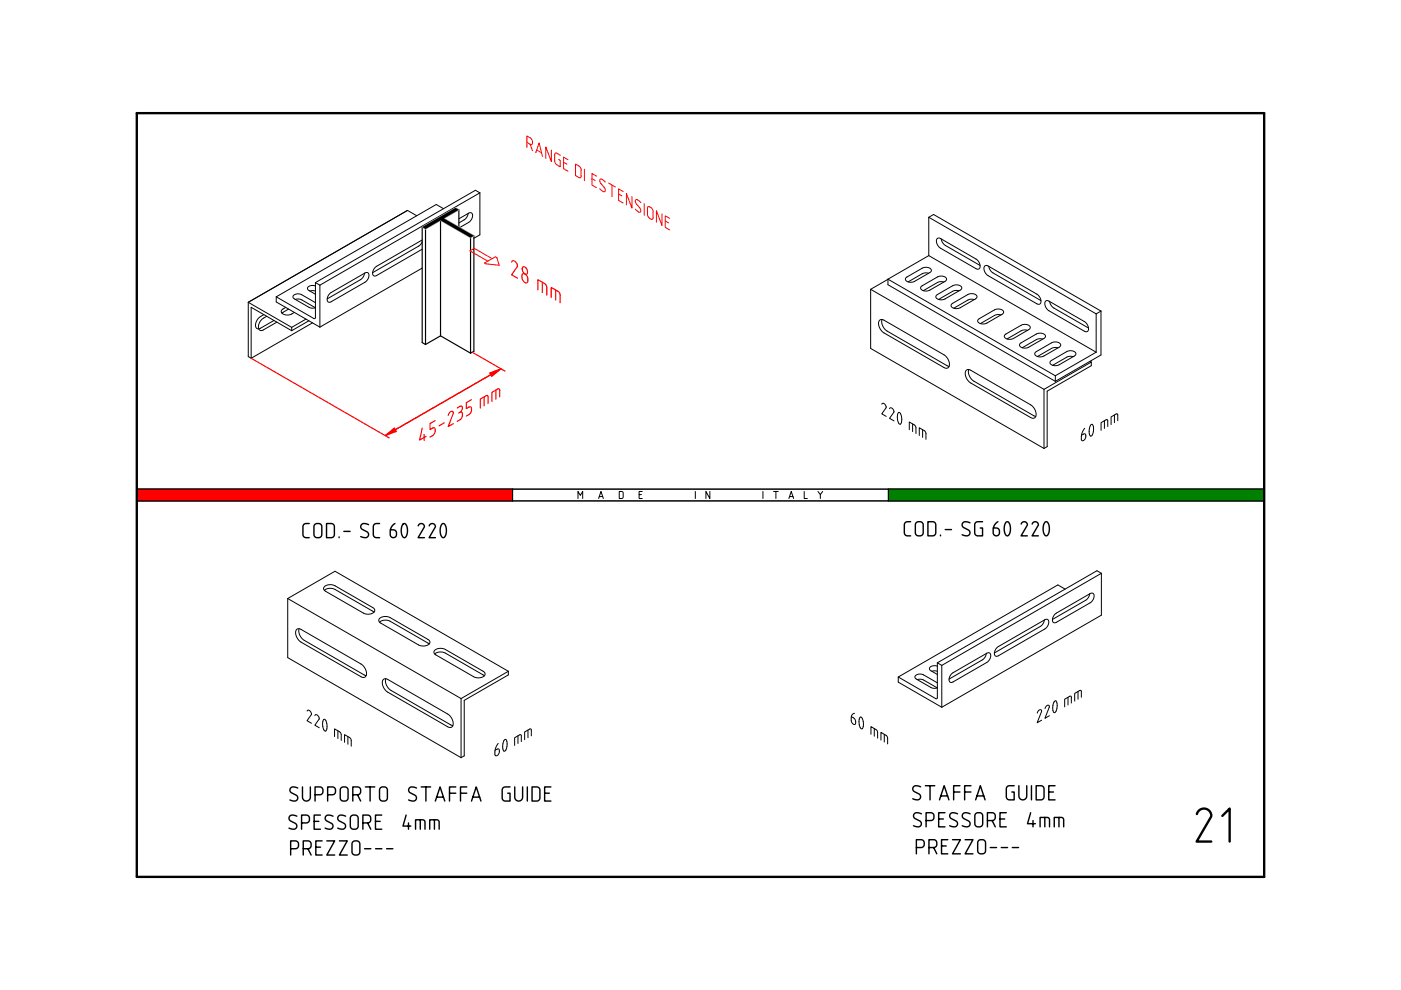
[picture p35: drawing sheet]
<svg xmlns="http://www.w3.org/2000/svg" width="297mm" height="210mm" viewBox="0 0 297 210" stroke-linecap="round" stroke-linejoin="round" font-family="sans-serif">
<g fill="none" stroke="#000" stroke-width=".21">
<path d="M66.9 59.9v7.4l-.2 .3-8.1-4.7M66.9 59.9l.9 .6M77.3 57.9l-.3 .8-.5 .5-7.1 4.2M88.4 45.7l-2-1.1-33.8 19.5M89.5 50.9l-9.8 5.6-.6 .9v.9l.3 .2 .4-.1 9.7-5.6M89.5 51.3l-.7 .9-9.8 5.6M89.5 56.8l-21.7 12.6M94 44.2l-1.5-.8-33.9 19.5M97.3 46.4l2.2-1.3h.4l.3 .3-.1 .8-.4 .7-2.2 1.4M99.3 45.3l-.6 1.1-1.4 .9M101.7 40.9v8.9l-1.2 .7M101.7 40.9l-33.9 19.6"/>
<path d="M101.7 40.9l-.9-.6-33.9 19.6M188.3 59.2l-3.7 2.1M188.3 59.2v1.2l35.5 20.5M188.3 59.2l35.5 20.5M192.1 58.9l3.7-2.1 1-.1 .7 .5-.3 .6-3.6 2h-.7l-.6-.1-.3-.4zM196.9 57.9h-.7l-.6 .1-3.1 1.8M196.9 46.1v8.1M196.9 46.1l1-.6 35.5 20.5M196.9 46.1l35.5 20.4M196.9 54.2l-8.6 5M196.9 54.2l35.5 20.5M198.7 50.6l.3-.1 .4 .1 7.6 4.4 .7 .9 .1 .5-.1 .5-.3 .2-.4-.1-7.7-4.4-.7-1-.1-.6z"/>
<path d="M199.6 50.7l.2 .7 .6 .6 7.4 4.3M200.1 59.8l-.6-.1-.6 .1-3.1 1.8M208.8 56.4l.3-.1 .4 .1 10.4 6 .7 1 .1 .5-.1 .4-.3 .2-.4-.1-10.5-6-.7-1-.1-.6zM209.6 56.5l.3 .7 .6 .6 10.2 5.9M52.6 64.1v11.5M52.6 64.1l9.2 5.3 3.1-1.7M55.9 66.7l-.9 .6-.6 .8-.2 .9 .3 .7 .6-.1 3-1.7M56.5 67.1l-.9 .6-.6 .7-.2 1 .3 .6h.7l2.9-1.7M58.6 62.9v1.1l9.2 5.4M60.6 65.2l-.9 .7v.3l.3 .4 1.2 .2 1.2-.6M61.2 65.5l-1.4 .9M62.6 63.5l.6-.1 .6 .1 3.1 1.7"/>
<path d="M65.5 68l-3.7 2.1-8.5-4.9v10.8l13-7.5M65.7 61.7h1.2M66.9 64.2l-3.2-1.8h-1l-.6 .4 .3 .5 3.2 1.9 .6 .1 .7-.1M66.9 60.6h-1.1l-.5 .2-.1 .4 .2 .3 1.5 .9M67.8 60.5v8.9M69.9 62.2l7.5-4.3 .5-.1 .3 .2-.1 .9-.6 .9-7.7 4.3-.3-.2-.1-.5 .1-.6zM184.6 61.3l36.7 21.3M184.6 61.3v12.6l36.7 21.2M186.5 67.9l.4-.2 .5 .2 12.8 7.4 .6 .5 .4 .7 .1 .8-.2 .5-.4 .3-.5-.1-12.9-7.5-.5-.5-.4-.8-.1-.8zM187 67.7l-.1 .6 .2 .7 .9 1.1 13.2 7.6M195.3 60.7l3.7-2.1h1.1l.6 .5-.3 .5-3.5 2-.7 .1-.7-.2-.3-.4zM198.6 62.6l3.6-2.1h1.1l.6 .4-.3 .6-3.5 2-.7 .1-.7-.2-.3-.4z"/>
<path d="M201.8 64.5l3.7-2.2h1l.6 .5-.2 .5-3.6 2.1h-.7l-.6-.2-.4-.3zM203.3 61.7l-.6-.1-.6 .1-3.1 1.8M204.9 78.5l.4-.2 .5 .2 12.8 7.4 .6 .5 .3 .7 .2 .8-.2 .5-.4 .3-.5-.1-12.9-7.5-.6-.6-.4-.7v-.8zM205.4 78.3l-.1 .6 .2 .7 .9 1.1 13.2 7.6M206.6 63.5l-.7-.1-.6 .2-3.1 1.8M207.4 67.7l3.7-2.1h1l.7 .5-.3 .5-3.5 2-.7 .1-.7-.2-.3-.4zM212.2 66.8l-.6-.1-.6 .1-3.1 1.8M213.1 71l3.7-2.1 1-.1 .6 .5-.2 .6-3.6 2h-.7l-.6-.1-.4-.4zM216.3 72.8l3.7-2.1h1l.6 .5-.2 .5-3.6 2-.7 .1-.6-.2-.3-.3zM217.9 70h-.7l-.6 .1-3.1 1.8M219.5 74.7l3.7-2.1h1l.7 .4-.3 .6-3.5 2-.7 .1-.7-.2-.3-.4zM221.1 71.9l-.7-.1-.6 .1-3.1 1.8"/>
<path d="M221.7 63.8l.3-.1 .4 .1 7.6 4.4 .7 1 .1 .5-.1 .4-.3 .2-.4-.1-7.7-4.4-.7-1-.1-.6zM222.6 63.9l.2 .8 .5 .6 7.5 4.3M222.8 76.6l3.6-2.2h1.1l.6 .5-.3 .5-3.5 2.1h-.7l-.7-.2-.3-.3zM223.8 79.7v1.2M224.3 73.8l-.6-.1-.6 .1-3.1 1.8M227.5 75.6l-.6-.1-.6 .2-3.1 1.8M231.1 76.6l.3 .2M231.4 76.8v.7l-9.4 5.4v11.8l-.7 .4M231.4 76.8l-10.1 5.8M232.4 66.5v8.2M232.4 74.7l-8.6 5M233.4 66v9.3l-9.6 5.6"/>
<path d="M233.4 66l-1 .5M221.3 82.6v12.5M108.7 103.7h79.7v2.5h-79.7zM122.5 105.7v-1.5l.5 .8 .5-.8v1.5M126.9 105.7l.5-1.5 .5 1.5M127.1 105.3h.7M131.3 104.2h.6l.2 .2v1l-.2 .3h-.6zM135.5 104.9h.5M136.2 104.2h-.7v1.5h.7M147.4 104.2v1.5M150.5 104.2v1.5l-.8-1.5v1.5M161.8 104.2v1.5"/>
<path d="M164 104.2h1M164.5 104.2v1.5M167.3 105.7l.5-1.5 .5 1.5M167.4 105.3h.7M170.5 104.2v1.5h.7M173.4 104.2l.5 .7v.8M174.4 104.2l-.5 .7M61 126.9l36.8 21.2M61 126.9v12.5l36.8 21.2M61 126.9l10-5.8 36.8 21.2M62.9 133.5l.4-.2 .5 .1 12.9 7.5 .5 .5 .4 .7 .1 .7-.1 .6-.4 .2-.6-.1-12.9-7.4-.6-.6-.3-.8-.1-.7zM63.4 133.3l-.1 .6 .2 .7 .9 1.1 13.2 7.6"/>
<path d="M68.8 125.2l.9-.4 1.2 .1 8.4 4.9M68.8 124.4l1-.4 1.2 .2 8.1 4.7 .3 .3v.4l-.4 .4-.5 .2-1.4-.2-8.1-4.7-.4-.4zM80.5 131.9l.9-.4 1.2 .2 8.4 4.8M80.5 131.1l1-.4 1.1 .2 8.2 4.7 .3 .4v.4l-.4 .3-.6 .2-1.3-.1-8.2-4.7-.3-.5zM92.2 138.7l.9-.4 1.2 .1 8.4 4.9M92.2 137.9l1-.4 1.1 .2 8.2 4.7 .3 .3v.4l-.4 .4-.6 .2-1.3-.2-8.2-4.7-.3-.4zM209.1 138.6l-.2 .7-.5 .6-7.2 4.1M211.4 137.3l10.2-5.9 .4-.1 .3 .2v.9l-.7 .9-9.9 5.7-.4 .2-.4-.3-.1-.4 .2-.7zM221.4 131.5l-.2 .7-.6 .6-9.8 5.6M223.7 130.2l7.5-4.4h.4l.3 .2v.9l-.7 .8-7.6 4.4-.4-.2-.1-.5 .2-.6zM225.8 124.9l-1.5-.9-33.9 19.5M231 125.9l-.2 .7-.5 .6-7.2 4.1"/>
<path d="M233.5 121.6v8.8l-33.8 19.6M233.5 121.6l-33.8 19.5M233.5 121.6l-.9-.6-33.9 19.5M81.3 144.1l.4-.2 .5 .1 12.8 7.5 .6 .5 .4 .7 .1 .7-.2 .6-.4 .2-.5-.1-12.9-7.4-.6-.6-.3-.8-.1-.7zM81.8 143.9l-.1 .6 .2 .7 .9 1.1 13.2 7.6M97.8 148.1v12.5M107.8 142.3v.8l-9.4 5.4v11.8l-.6 .3M107.8 142.3l-10 5.8M190.4 143.5v1.1l9.3 5.4M194.5 144.1h1.2l3 1.7-.6 .1-.6-.1-3.5-2v-.4l.3-.3 1.1-.2 3.3 1.9M197.6 142.3h1.1M198.7 141.2h-1.1l-.4 .2-.1 .4 .2 .4 1.4 .8"/>
<path d="M198.7 140.5v7.4l-.1 .3-8.2-4.7M198.7 140.5l1 .6M199.7 141.1v8.9M201.8 142.9l7.5-4.4 .4-.1 .3 .2-.1 .9-.6 .9-7.7 4.3-.3-.2-.1-.5 .2-.6z"/>
</g>
<g fill="none" stroke="#000" stroke-width=".3">
<path d="M29 106.2h79.7M29 103.7h79.7M188.4 103.7h79.6v2.5h-79.6M193.1 110.6h-.7a.67 .67 0 0 0-.7 .7v1.6a.67 .67 0 0 0 .7 .7h.7M194.3 110.8l.8-.2a.67 .67 0 0 1 .6 .7v1.6a.67 .67 0 0 1-.6 .7h-.4a.67 .67 0 0 1-.6-.7v-1.7zM196.7 110.6h1a.67 .67 0 0 1 .7 .7v1.6a.67 .67 0 0 1-.7 .7h-1zM199.4 113.4v.2M200.4 112.3h1.3M205.7 110.9a1.03 1.03 0 0 0-1.7 .1 .67 .67 0 0 0 .4 .9l.9 .5a.67 .67 0 0 1 .3 .8 .67 .67 0 0 1-.8 .4l-.8-.2M208.3 110.6h-1a.67 .67 0 0 0-.6 .7v1.6a.67 .67 0 0 0 .6 .7h1v-1.7h-.5M211.6 110.6l-.8 .9-.2 1.4a.67 .67 0 0 0 .6 .7 .67 .67 0 0 0 .7-.7v-.3a.67 .67 0 0 0-.7-.7h-.6M213.3 110.7l.3-.1a2.06 2.06 0 0 1 .3 2.9l-.3 .1a2.06 2.06 0 0 1-.3-2.8z"/>
<path d="M216.5 111.1a.65 .65 0 0 1 .8-.5 .65 .65 0 0 1 .5 .8l-1.3 2.2h1.3M218.8 111.1a.65 .65 0 0 1 .8-.5 .65 .65 0 0 1 .5 .8l-1.3 2.2h1.4M221.6 110.7l.2-.1a2.06 2.06 0 0 1 .3 2.9l-.3 .1a2.06 2.06 0 0 1-.3-2.8zM61.6 180h1a.67 .67 0 0 0 .7-.7v-.3a.67 .67 0 0 0-.7-.7h-1v3M62.9 173.1a1.03 1.03 0 0 0-1.6 .1 .67 .67 0 0 0 .3 .9l1 .5a.67 .67 0 0 1 .3 .8 .67 .67 0 0 1-.8 .4l-.8-.2M63.1 167.1a1.03 1.03 0 0 0-1.6 .2 .67 .67 0 0 0 .3 .8l1 .5a.67 .67 0 0 1 .3 .8 .67 .67 0 0 1-.8 .4l-.8-.2M63.9 174.5h1a.67 .67 0 0 0 .7-.7v-.3a.67 .67 0 0 0-.7-.7h-1v3M64.1 166.8v2.2a.83 .83 0 0 0 .9 .8 .83 .83 0 0 0 .8-.8v-2.2M64.3 180h1a.67 .67 0 0 0 .7-.7v-.3a.67 .67 0 0 0-.7-.7h-1v3M65.3 180l.7 1.3M66.6 174.1h1M66.8 168.5h1a.67 .67 0 0 0 .7-.7v-.3a.67 .67 0 0 0-.7-.7h-1v3"/>
<path d="M67 179.6h1M67.9 172.8h-1.3v3h1.3M68.3 178.3h-1.3v3h1.3M69.3 178.3h1.7l-1.7 3h1.7M69.5 168.5h1a.67 .67 0 0 0 .6-.7v-.3a.67 .67 0 0 0-.6-.7h-1v3M70.6 173.1a1.03 1.03 0 0 0-1.6 .1 .67 .67 0 0 0 .3 .9l.9 .5a.67 .67 0 0 1 .4 .8 .67 .67 0 0 1-.8 .4l-.9-.2M72 178.3h1.6l-1.6 3h1.6M72.3 167l.8-.2a.67 .67 0 0 1 .7 .7v1.7a.67 .67 0 0 1-.7 .6h-.3a.67 .67 0 0 1-.7-.6v-1.8zM73.3 173.1a1.03 1.03 0 0 0-1.6 .1 .67 .67 0 0 0 .3 .9l.9 .5a.67 .67 0 0 1 .3 .8 .67 .67 0 0 1-.8 .4l-.8-.2M74.5 173l.8-.2a.67 .67 0 0 1 .6 .7v1.6a.67 .67 0 0 1-.6 .7h-.4a.67 .67 0 0 1-.6-.7v-1.7zM74.8 168.5h1a.67 .67 0 0 0 .7-.7v-.3a.67 .67 0 0 0-.7-.7h-1v3M74.8 178.5l.8-.2a.67 .67 0 0 1 .7 .7v1.6a.67 .67 0 0 1-.7 .7h-.3a.67 .67 0 0 1-.7-.7v-1.7z"/>
<path d="M75.8 168.5l.7 1.3M76.9 174.5h1a.67 .67 0 0 0 .7-.7v-.3a.67 .67 0 0 0-.7-.7h-1v3M77.3 180h1.3M77.5 166.8h2M77.9 174.5l.7 1.3M78.5 166.8v3M79.6 174.1h1M79.6 180h1.4M80.7 167l.8-.2a.67 .67 0 0 1 .6 .7v1.7a.67 .67 0 0 1-.6 .6h-.4a.67 .67 0 0 1-.6-.6v-1.8zM80.9 172.8h-1.3v3h1.3M82 180h1.3M86.1 172.8l-.7 2.3h1.7"/>
<path d="M86.6 174.5v1.3M88.1 175.8v-2h1.6l.3 .2 .1 .3v1.5M88.3 167.1a1.03 1.03 0 0 0-1.6 .2 .67 .67 0 0 0 .3 .8l.9 .5a.67 .67 0 0 1 .4 .8 .67 .67 0 0 1-.8 .4l-.9-.2M89.1 173.8v2M89.3 166.8h2M90.3 166.8v3M91.1 175.8v-2h1.6l.3 .2 .1 .3v1.5M92.1 173.8v2M92.3 169.8l1-3 1 3M92.6 169h1.4M95.3 168.2h1.3M96.6 166.8h-1.3v3"/>
<path d="M97.6 168.2h1.4M99 166.8h-1.4v3M100 169.8l1-3 1 3M100.2 169h1.5M108.1 166.8h-1a.67 .67 0 0 0-.6 .7v1.7a.67 .67 0 0 0 .6 .6h1v-1.6h-.5M109.1 166.8v2.2a.83 .83 0 0 0 .9 .8 .83 .83 0 0 0 .8-.8v-2.2M111.8 166.8v3M112.8 166.8h1a.67 .67 0 0 1 .7 .7v1.7a.67 .67 0 0 1-.7 .6h-1zM115.5 168.2h1M116.8 166.8h-1.3v3h1.3M194.3 179.7h1a.67 .67 0 0 0 .7-.7v-.3a.67 .67 0 0 0-.7-.7h-1v3M195.2 166.8a1.03 1.03 0 0 0-1.6 .2 .67 .67 0 0 0 .3 .9l.9 .4a.67 .67 0 0 1 .3 .9 .67 .67 0 0 1-.7 .4l-.9-.2"/>
<path d="M195.3 172.6a1.03 1.03 0 0 0-1.6 .1 .67 .67 0 0 0 .3 .9l1 .5a.67 .67 0 0 1 .3 .8 .67 .67 0 0 1-.8 .4l-.8-.2M196.2 166.6h2M196.3 174h1a.67 .67 0 0 0 .7-.7v-.3a.67 .67 0 0 0-.7-.7h-1v3M197 179.7h1a.67 .67 0 0 0 .6-.7v-.3a.67 .67 0 0 0-.6-.7h-1v3M197.2 166.6v3M198 179.7l.6 1.3M199 173.6h1M199.2 169.6l1-3 1 3M199.5 168.8h1.4M199.6 179.4h1M200.4 172.3h-1.4v3h1.4M201 178h-1.4v3h1.4"/>
<path d="M202 178h1.6l-1.6 3h1.6M202.2 167.9h1.3M203 172.6a1.03 1.03 0 0 0-1.6 .1 .67 .67 0 0 0 .3 .9l1 .5a.67 .67 0 0 1 .3 .8 .67 .67 0 0 1-.8 .4l-.8-.2M203.5 166.6h-1.3v3M204.5 167.9h1.4M204.6 178h1.7l-1.7 3h1.7M205.7 172.6a1.03 1.03 0 0 0-1.6 .1 .67 .67 0 0 0 .3 .9l.9 .5a.67 .67 0 0 1 .3 .8 .67 .67 0 0 1-.8 .4l-.8-.2M205.9 166.6h-1.4v3M206.9 169.6l1-3 1 3M206.9 172.5l.8-.2a.67 .67 0 0 1 .7 .7v1.6a.67 .67 0 0 1-.7 .7h-.3a.67 .67 0 0 1-.7-.7v-1.7zM207.1 168.8h1.5M207.5 178.2l.8-.2a.67 .67 0 0 1 .7 .7v1.7a.67 .67 0 0 1-.7 .6h-.3a.67 .67 0 0 1-.7-.6v-1.8z"/>
<path d="M209.4 174h1a.67 .67 0 0 0 .6-.7v-.3a.67 .67 0 0 0-.6-.7h-1v3M210 179.7h1.3M210.4 174l.6 1.3M212 173.6h1M212.3 179.7h1.3M213.4 172.3h-1.4v3h1.4M214.6 179.7h1.4M215 166.6h-1a.67 .67 0 0 0-.6 .7v1.6a.67 .67 0 0 0 .6 .7h1v-1.7h-.5M216 166.6v2.2a.83 .83 0 0 0 .9 .8 .83 .83 0 0 0 .8-.8v-2.2M218.5 172.3l-.6 2.3h1.6M218.7 166.6v3M219 174v1.3"/>
<path d="M219.7 166.6h1a.67 .67 0 0 1 .7 .7v1.6a.67 .67 0 0 1-.7 .7h-1zM220.5 175.3v-2h1.6l.3 .2 .1 .3v1.5M221.5 173.3v2M222.4 167.9h1M223.5 175.3v-2h1.6l.3 .2 .1 .3v1.5M223.7 166.6h-1.3v3h1.3M224.5 173.3v2"/>
</g>
<path d="M29 24h239M29 185.9h239" fill="none" stroke="#000" stroke-width=".5"/>
<path d="M188.4 103.7h79.6v2.5h-79.6z" fill-rule="evenodd" fill="#008000"/>
<path d="M29 103.7v2.5" fill="none" stroke="#000" stroke-width=".3"/>
<path d="M29 103.7h79.7v2.5h-79.7z" fill-rule="evenodd" fill="#f00"/>
<path d="M29 24v161.9M268 24v161.9" fill="none" stroke="#000" stroke-width=".5"/>
<g fill="none" stroke="#000" stroke-width=".21">
<path d="M52.6 75.6l.7 .4M61.8 69.4v.7M187 85.7l.1-.2 .4 .1 .4 .7-.9 1.4 .9 .6M188.6 86.7l.2-.2h.3l.4 .8-.9 1.4 .9 .5M190.5 87.5l.4 .1 .3 .9-.1 1-.2 .5-.4-.3-.2-.8v-.9zM192.8 91.1v-1.6l1.3 .9 .1 1.5M193.5 89.9v1.6M194.9 92.3v-1.6l1.3 .9 .1 1.5M195.6 91.1v1.6M230 90.8l-.5 .8-.2 .8v.9l.3 .1 .5-.5 .1-.7-.3-.2-.6 .3M231.3 90.1l.2-.1 .2 .1 .2 .9-.2 1-.4 .5-.3-.4-.1-.7 .1-.8zM234.2 89.2v1.6"/>
<path d="M234.9 90.4v-1.3l-.3-.1-1.2 .6v1.7M236.3 88v1.6M237 89.2v-1.3l-.2-.2-1.2 .7v1.6M29 106.2h239M29 103.7h239M108.7 103.7v2.5M188.4 103.7v2.5M65.1 150.8l.2-.2 .3 .1 .4 .7-.9 1.4 .9 .5M66.8 151.7l.1-.2 .4 .1 .4 .8-1 1.4 1 .5M68.7 152.5l.3 .2 .3 .9v1l-.3 .4-.3-.2-.3-.9v-.8zM70.9 156.2v-1.7l1.3 .9 .1 1.6M71.6 154.9v1.7"/>
<path d="M73.1 157.4v-1.6l1.3 .8 .1 1.6M73.8 156.2v1.6M105.6 157.6l-.4 .8-.3 .8v.9l.4 .1 .5-.5 .1-.7-.3-.2-.6 .3M107 156.9l.2-.1 .2 .1 .1 .9-.2 1-.4 .5-.2-.3-.1-.8 .1-.8zM109.8 156v1.6M110.5 157.2v-1.3l-.2-.1-1.2 .6v1.7M111.9 154.8v1.6M112.6 156v-1.3l-.2-.2-1.2 .7v1.6M181.2 151.2l-.6 .5-.1 1.1 .3 .6 .5 .2 .1-.3-.1-.7-.8-.7M182.4 152.1l.4 .1 .2 .9v1l-.3 .4-.3-.2-.2-.8v-.9zM184.7 155.7v-1.6l1.3 .8 .1 1.6M185.4 154.5v1.6"/>
<path d="M186.8 156.9v-1.6l1.3 .9 .1 1.5M187.5 155.7v1.6M219.9 151.2l.4-.6h.5v.3l-.9 2.3 .9-.5M221.6 150.2l.3-.6h.5l.1 .3-1 2.4 1-.6M223.6 148.7l.2-.1 .2 .2 .1 .8-.2 1.1-.3 .4-.3-.3-.1-.7 .1-.8zM226.4 147.8v1.7M227.1 149.1v-1.3l-.2-.2-1.2 .6v1.7M228.6 146.6v1.6M229.3 147.8v-1.3l-.3-.1-1.1 .6v1.7"/>
</g>
<g fill="none" stroke="#f00" stroke-width=".21">
<path d="M111.7 30.2l.7 .4M112.4 30.6l.3 .1 .2-.2-.1-.8-.3-.4-.8-.5v2.5M112.4 30.6l.5 1.4M113.6 32.4l.7-2.1 .7 2.9M113.8 31.8l1 .6M116.9 31.8v2.5l-1.2-3.2v2.5M118.8 32.9l-.9-.5-.3 .3 .1 1.8 .3 .4 .8 .5v-1.4l-.4-.2M119.5 34.4l.7 .4M120.4 33.9l-.9-.6v2.5l.9 .5M122 34.8l.8 .5 .3 .4 .1 1.7-.2 .3-1-.5zM123.9 35.9v2.4M125.5 37.9l.7 .4"/>
<path d="M126.4 37.3l-.9-.5v2.4l.9 .6M128.3 38.6l-.7-.6h-.4v.6l1 1.3 .1 .6-.4 .1-.8-.6M129 38.8l1.4 .8M129.7 39.2v2.5M131.2 41.1l.7 .4M132.1 40.6l-.9-.5v2.4l.9 .5M134 41.7v2.4l-1.2-3.1v2.5M135.9 43l-.8-.6h-.3v.6l.9 1.2 .1 .7-.3 .1-.8-.7M136.6 43.2v2.4M137.4 43.9l.2-.1 .4 .2 .4 .5 .1 1.7-.2 .3-.6-.2-.4-.5zM140.3 45.4v2.4l-1.1-3.1v2.4M141.1 46.9l.7 .4"/>
<path d="M142 46.3l-.9-.5v2.4l.9 .6"/>
</g>
<path d="M65.6 111h-.7a.67 .67 0 0 0-.7 .7v1.6a.67 .67 0 0 0 .7 .7h.7M66.8 111.2l.8-.2a.67 .67 0 0 1 .6 .7v1.6a.67 .67 0 0 1-.6 .7h-.4a.67 .67 0 0 1-.6-.7v-1.7zM69.2 111h1a.67 .67 0 0 1 .7 .7v1.6a.67 .67 0 0 1-.7 .7h-1zM71.9 113.8v.2M72.9 112.7h1.3M78.1 111.2a1.03 1.03 0 0 0-1.6 .2 .67 .67 0 0 0 .3 .9l1 .4a.67 .67 0 0 1 .3 .9 .67 .67 0 0 1-.8 .4l-.8-.2M80.5 111h-.7a.67 .67 0 0 0-.7 .7v1.6a.67 .67 0 0 0 .7 .7h.7M83.7 111l-.8 .8-.2 1.5a.67 .67 0 0 0 .7 .7 .67 .67 0 0 0 .7-.7v-.3a.67 .67 0 0 0-.7-.7h-.6M85.5 111.1l.2-.1a2.06 2.06 0 0 1 .3 2.8l-.3 .2a2.06 2.06 0 0 1-.3-2.8zM88.7 111.5a.65 .65 0 0 1 .7-.5 .65 .65 0 0 1 .5 .8l-1.3 2.2h1.4M91 111.5a.65 .65 0 0 1 .8-.5 .65 .65 0 0 1 .5 .8l-1.3 2.2h1.3M93.7 111.1l.3-.1a2.06 2.06 0 0 1 .3 2.8l-.3 .2a2.06 2.06 0 0 1-.3-2.8z" fill="none" stroke="#000" stroke-width=".3"/>
<path d="M89.5 48.2v24.4l.7 .4M90.2 48.6v24.4M93.4 46.7h.1M93.4 46.7v24.5M94.1 46.3h.1M97.3 44.5v3.7M99.8 50.4v24.5M100.5 50v24.5l-.7 .4M93.4 71.2l-3.2 1.8M93.4 71.2l6.4 3.7" fill="none" stroke="#000" stroke-width=".25"/>
<path d="M89.5 48.2l7.1-4.1 .7 .4-3.2 1.8 6.4 3.7-.7 .4-6.4-3.7-3.2 1.9z" fill="none" stroke="#a0a0a4" stroke-width=".25"/>
<path d="M89.5 48.2l7.1-4.1 .7 .4-3.2 1.8 6.4 3.7-.7 .4-6.4-3.7-3.2 1.9z" fill-rule="evenodd" fill="#000"/>
<path d="M53.3 76l29.2 16.9M100.1 74.7l7 4" fill="none" stroke="#f00" stroke-width=".25"/>
<path d="M81.7 92.4l1.9-1.7 .4 .8z" fill="#f00"/>
<path d="M81.7 92.4l1.9-1.7 .4 .8z" fill="#f00" stroke="#f00" stroke-width=".25"/>
<path d="M106.2 78.2l-24.5 14.2" fill="none" stroke="#f00" stroke-width=".25"/>
<path d="M103.8 79.1l2.4-.9-1.9 1.6z" fill="#f00"/>
<path d="M103.8 79.1l2.4-.9-1.9 1.6z" fill="#f00" stroke="#f00" stroke-width=".25"/>
<g fill="none" stroke="#f00" stroke-width=".25">
<path d="M108.5 55.6l.2-.3 .4 .1 .4 .4 .2 .6-1.2 1.9 1.2 .7M110.8 58.1h.5l.5 .5 .1 1-.2 .3h-.5l-.4-.6-.1-.5zM110.8 56.6h.5l.4 .5 .1 .7-.1 .3h-.4l-.4-.4-.2-.5zM115 59.8v2.2M106.2 78.2l-22.4 12.9M114 61.5v-2.2l1.5 .8 .3 .4 .1 .4v1.7M116.9 63.1v-2.2l1.4 .9 .3 .3 .2 .4v1.7M117.8 61.5v2.2M89.5 90.8l-.5 2.5 1.3-.8M89.9 92.1v1.3M92.3 89.2l-1.1 .6v1.3l.8-.4 .2 .1 .1 .3-.3 .9-.8 .7M94.2 89.7l-1.1 .6"/>
<path d="M95 88.1l.5-.8 .3-.1 .2 .1 .1 .4-1.1 2.7 1.1-.6M96.9 86.5l.8-.4 .3 .1v.7l-.5 .5M97.5 87.4h.3l.2 .1v.8l-.3 .6-.8 .4M97.5 87.4l-.3 .2M100 84.7l-1.1 .7v1.2l.8-.4 .2 .2 .1 .2-.3 1-.8 .6M102.7 84.1v1.9M103.5 85.6v-1.5l-.3-.2-1.4 .7v1.9M105.1 82.7v1.9M106 84.1l-.1-1.5-.2-.2-1.4 .8v1.9"/>
</g>
<path d="M102.7 55.8l2.3-1.4 .3 .2 .5 1.6-2.8-.3zM104.3 54.8l-3.7-2.1-1 .5 3.8 2.2" fill="none" stroke="#f00" stroke-width=".21"/>
<path d="M253.8 172.6a1.52 1.52 0 0 1 1.8-1.1 1.52 1.52 0 0 1 1.1 1.8l-3 5.1h3.1M259.2 173l1.5-1.6v7" fill="none" stroke="#000" stroke-width=".5"/>
</svg>
